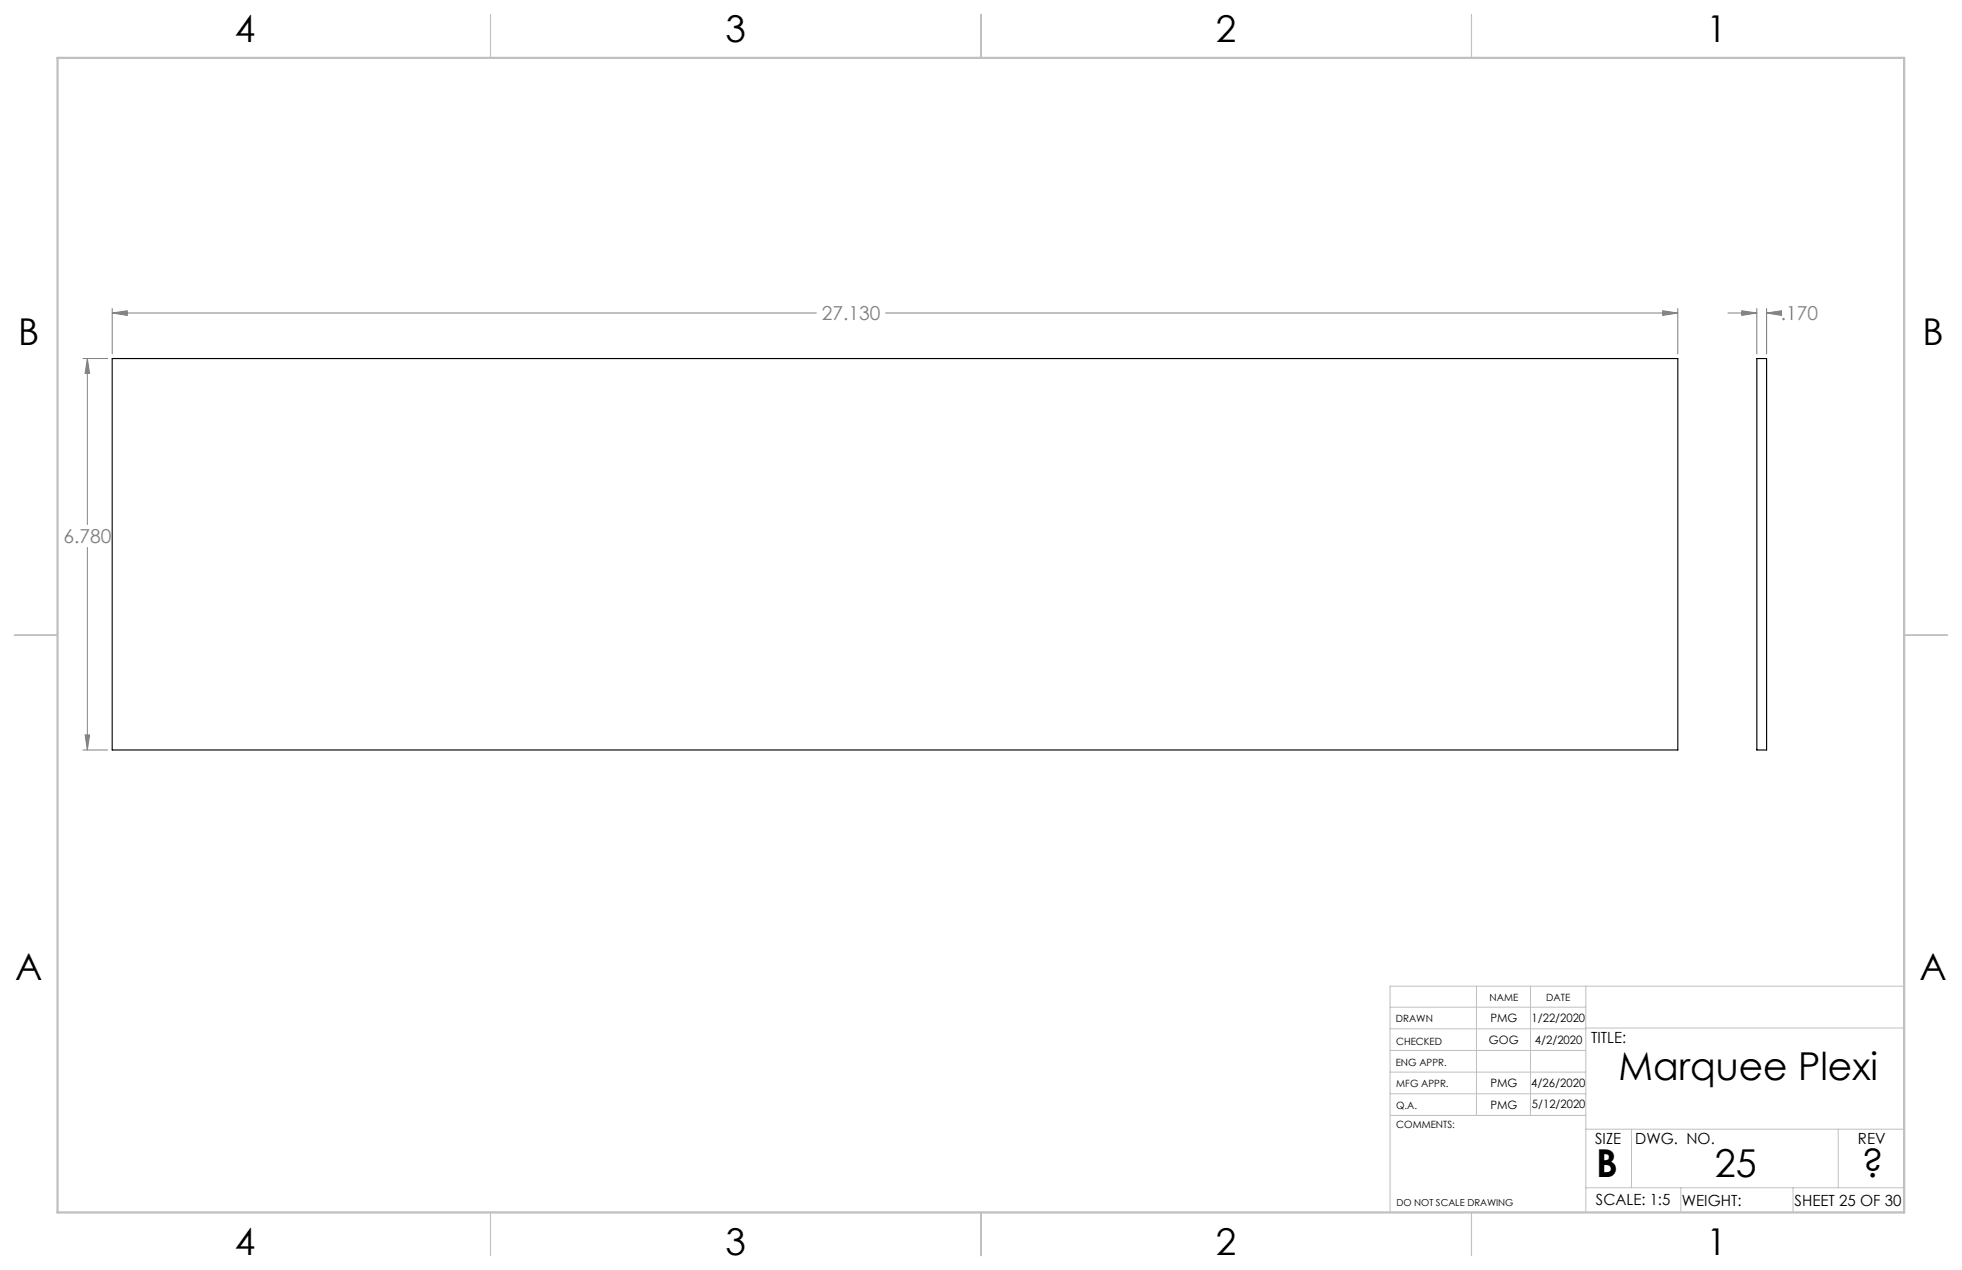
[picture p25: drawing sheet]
<svg xmlns="http://www.w3.org/2000/svg" width="432mm" height="279mm" viewBox="0 0 432 279" stroke-linecap="round" stroke-linejoin="round" font-family="sans-serif">
<defs><g id="words">
<g font-size="8.5">
<text x="356.2" y="237.7">Marquee Plexi</text>
<text x="351.3" y="259">B</text>
<text x="377.4" y="258.9">25</text>
<text x="409.8" y="258.9">?</text>
</g>
<g font-size="8.1">
<text x="51.7" y="9.3">4</text>
<text x="159.7" y="9.3">3</text>
<text x="267.6" y="9.3">2</text>
<text x="375.6" y="9.3">1</text>
<text x="4" y="76">B</text>
<text x="423.1" y="76">B</text>
<text x="3.3" y="215.7">A</text>
<text x="422.4" y="215.7">A</text>
<text x="51.7" y="276">4</text>
<text x="159.7" y="276">3</text>
<text x="267.6" y="276">2</text>
<text x="375.6" y="276">1</text>
</g>
<g font-size="4.2" fill="#808080">
<text x="180.8" y="70.5">27.130</text>
<text x="392" y="70.5">.170</text>
<text x="14" y="119.5">6.780</text>
</g>
<g font-size="3.4">
<text x="350.2" y="229.5">TITLE:</text>
<text x="351.1" y="251.6">SIZE</text>
<text x="359.9" y="251.6">DWG. NO.</text>
<text x="408.9" y="251.7">REV</text>
<text x="351.2" y="265.2">SCALE: 1:5</text>
<text x="370.1" y="265.3">WEIGHT:</text>
<text x="395" y="265.3">SHEET 25 OF 30</text>
</g>
<g font-size="2.5">
<text x="328" y="224.8">PMG</text>
<text x="337.1" y="224.9">1/22/2020</text>
<text x="327.7" y="229.6">GOG</text>
<text x="337.8" y="229.7">4/2/2020</text>
<text x="328" y="239.1">PMG</text>
<text x="337" y="239.1">4/26/2020</text>
<text x="328" y="243.9">PMG</text>
<text x="337.2" y="243.8">5/12/2020</text>
</g>
<g font-size="2.2">
<text x="327.8" y="220.1">NAME</text>
<text x="340.3" y="220.2">DATE</text>
<text x="307.2" y="224.9">DRAWN</text>
<text x="307.3" y="229.8">CHECKED</text>
<text x="307.2" y="234.5">ENG APPR.</text>
<text x="307.3" y="239.2">MFG APPR.</text>
<text x="307.3" y="243.9">Q.A.</text>
<text x="307.3" y="248.1">COMMENTS:</text>
</g>
<text font-size="2.1" x="307.3" y="265.2">DO NOT SCALE DRAWING</text>
</g></defs>
<g fill="none" stroke="#808080" stroke-width=".22">
<path d="M18.2 78.9h5.5M19.2 78.9l.5 3.3h-1zM19.2 78.9v36.5M24.7 68.9l3.3-.5v1zM24.7 67.9v10M24.7 68.9h155M194.9 68.9h174.4M365.9 68.4l3.4 .5-3.4 .5zM369.3 67.9v10M380.3 68.9h6.3M383.3 68.4l3.3 .5-3.3 .5zM386.6 67.9v10"/>
<path d="M388.8 68.9l3.3-.5v1zM388.8 68.9h2M388.8 67.9v10M19.2 120.4v44.6M18.2 165h5.5M18.7 161.7h1l-.5 3.3z"/>
</g>
<g fill="none" stroke="#c0c0c0" stroke-width=".22">
<path d="M324.9 217v28.4M336.8 217v28.4M349 217v49.7M419.1 217h-113.2v49.7M305.9 231.1h43.1M305.9 226.3h43.1M305.9 221.6h43.1M305.9 235.9h43.1M349 226.2h70.1M305.9 240.6h43.1M306 245.4h43M349 248.4h70.1"/>
<path d="M359.1 248.4v12.9M404.6 248.4v12.9M349 261.3h70.1M369.9 261.3v5.4M394.6 261.3v5.4"/>
</g>
<path d="M108 3.2v9.5M215.9 3.2v9.5M323.8 3.2v9.5M3.1 139.7h9.6M419.1 139.7h9.5M108 266.7v9.6M215.9 266.7v9.6M323.8 266.7v9.6" fill="none" stroke="#c0c0c0" stroke-width=".25"/>
<path d="M12.7 12.7h406.4v254h-406.4z" fill="none" stroke="#c0c0c0" stroke-width=".5"/>
<path d="M365.9 68.4l3.4 .5-3.4 .5zM24.7 68.9l3.3-.5v1zM19.2 78.9l.5 3.3h-1zM18.7 161.7h1l-.5 3.3zM383.3 68.4l3.3 .5-3.3 .5zM388.8 68.9l3.3-.5v1z" fill="#808080"/>
<path d="M24.7 78.9h344.6v86.1h-344.6zM386.6 78.9h2.2v86.1h-2.2z" fill="none" stroke="#000" stroke-width=".25"/>
<use href="#words"/>
</svg>
